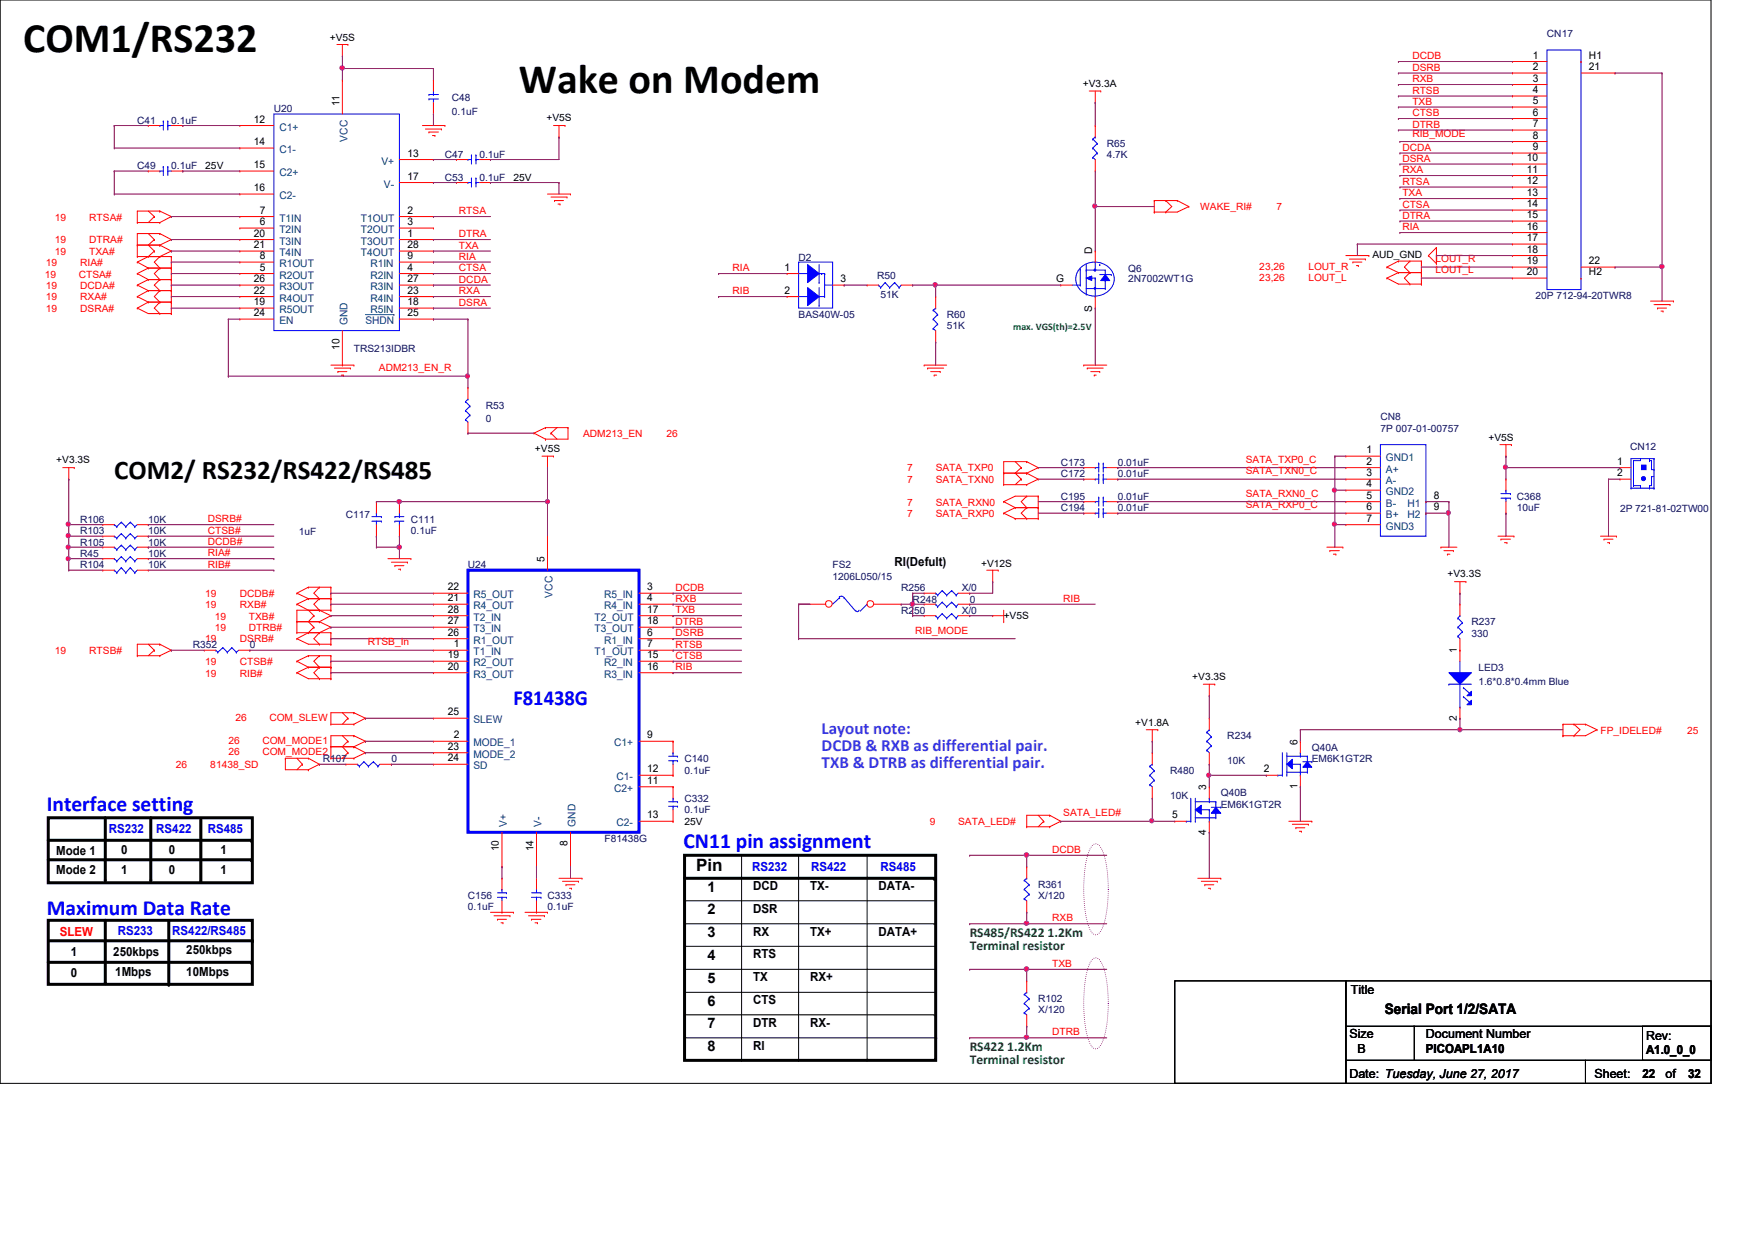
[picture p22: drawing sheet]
<svg xmlns="http://www.w3.org/2000/svg" width="297mm" height="210mm" viewBox="0 0 297 210" stroke-linecap="round" stroke-linejoin="round" font-family="sans-serif">
<defs><g id="words">
<g font-size="7.1">
<text x="3.9" y="8.7">COM1/RS232</text>
<text x="87.8" y="15.7">Wake on Modem</text>
</g>
<text font-size="4.6" x="19.3" y="81.1">COM2/ RS232/RS422/RS485</text>
<g font-size="3.6" fill="#00f">
<text x="86.9" y="119.3">F81438G</text>
<text x="7.9" y="137.2">Interface setting</text>
<text x="115.7" y="143.6">CN11 pin assignment</text>
<text x="7.9" y="154.9">Maximum Data Rate</text>
</g>
<g font-size="2.9" fill="#8000ff">
<text x="139.1" y="124.3">Layout note:</text>
<text x="139.1" y="127.2">DCDB &amp; RXB as differential pair.</text>
<text x="139.1" y="130">TXB &amp; DTRB as differential pair.</text>
</g>
<text font-size="2.9" x="117.8" y="147.5">Pin</text>
<g font-size="2.5">
<text x="119.8" y="151">1</text>
<text x="119.8" y="154.8">2</text>
<text x="119.8" y="158.7">3</text>
<text x="119.8" y="162.5">4</text>
<text x="119.8" y="166.4">5</text>
<text x="119.8" y="170.3">6</text>
<text x="234.4" y="171.6">Serial Port 1/2/SATA</text>
<text x="119.8" y="178">8</text>
<text x="119.8" y="174.1">7</text>
</g>
<g font-size="2.3" fill="#008000">
<text x="164.1" y="158.6">RS485/RS422 1.2Km</text>
<text x="164.1" y="160.9">Terminal resistor</text>
<text x="164.1" y="177.9">RS422 1.2Km</text>
<text x="164.1" y="180.2">Terminal resistor</text>
</g>
<g font-size="2.1">
<text x="151.4" y="95.8">RI(Defult)</text>
<text x="9.5" y="144.7">Mode 1</text>
<text x="9.5" y="148">Mode 2</text>
<text x="20.5" y="148">1</text>
<text x="20.5" y="144.5">0</text>
<text x="28.6" y="148">0</text>
<text x="28.6" y="144.5">0</text>
<text x="37.3" y="144.5">1</text>
<text x="37.3" y="148">1</text>
<text x="127.5" y="150.7">DCD</text>
<text x="127.5" y="154.5">DSR</text>
<text x="137.1" y="150.7">TX-</text>
<text x="148.7" y="150.7">DATA-</text>
<text x="12" y="161.9">1</text>
<text x="19.2" y="161.9">250kbps</text>
<text x="31.5" y="161.5">250kbps</text>
<text x="127.5" y="158.4">RX</text>
<text x="137.1" y="158.4">TX+</text>
<text x="148.7" y="158.4">DATA+</text>
<text x="12" y="165.4">0</text>
<text x="19.5" y="165.2">1Mbps</text>
<text x="31.5" y="165.2">10Mbps</text>
<text x="127.5" y="162.2">RTS</text>
<text x="127.5" y="166.1">TX</text>
<text x="137.1" y="166.1">RX+</text>
<text x="127.5" y="170">CTS</text>
<text x="127.5" y="173.8">DTR</text>
<text x="137.1" y="173.8">RX-</text>
<text x="228.6" y="168.3">Title</text>
<text x="127.5" y="177.7">RI</text>
<text x="228.4" y="175.7">Size</text>
<text x="229.7" y="178.2">B</text>
<text x="241.3" y="175.7">Document Number</text>
<text x="241.3" y="178.3">PICOAPL1A10</text>
<text x="278.6" y="178.5">A1.0_0_0</text>
<text x="278.6" y="176.1">Rev:</text>
<text x="228.4" y="182.5">Date: Tuesday, June 27, 2017</text>
<text x="269.9" y="182.5">Sheet:</text>
<text x="278" y="182.5">22</text>
<text x="281.9" y="182.5">of</text>
<text x="285.7" y="182.5">32</text>
</g>
<g font-size="2.1" fill="#00f">
<text x="18.4" y="141.1">RS232</text>
<text x="26.5" y="141.1">RS422</text>
<text x="35.2" y="141.1">RS485</text>
<text x="127.3" y="147.4">RS232</text>
<text x="137.3" y="147.4">RS422</text>
<text x="149.1" y="147.4">RS485</text>
<text x="19.9" y="158.2">RS233</text>
<text x="29.2" y="158.2">RS422/RS485</text>
</g>
<text font-size="2.1" fill="#f00" x="10.1" y="158.4">SLEW</text>
<g font-size="1.8">
<text x="259.5" y="9.9">1</text>
<text x="259.5" y="11.9">2</text>
<text x="268.9" y="9.9">H1</text>
<text x="268.9" y="11.9">21</text>
<text x="57.4" y="17.9" transform="rotate(-90 57.4 17.9)">11</text>
<text x="259.5" y="13.8">3</text>
<text x="259.5" y="15.7">4</text>
<text x="259.5" y="17.6">5</text>
<text x="43" y="20.7">12</text>
<text x="259.5" y="19.6">6</text>
<text x="259.5" y="21.5">7</text>
<text x="259.5" y="23.5">8</text>
<text x="43" y="24.6">14</text>
<text x="43" y="28.4">15</text>
<text x="69" y="26.5">13</text>
<text x="258.4" y="27.3">10</text>
<text x="258.4" y="29.2">11</text>
<text x="259.5" y="25.4">9</text>
<text x="43" y="32.3">16</text>
<text x="69" y="30.4">17</text>
<text x="258.4" y="31.2">12</text>
<text x="258.4" y="33.1">13</text>
<text x="258.4" y="35.1">14</text>
<text x="43" y="40">20</text>
<text x="43" y="42">21</text>
<text x="44" y="36.2">7</text>
<text x="44" y="38.1">6</text>
<text x="69" y="42">28</text>
<text x="69" y="40">1</text>
<text x="69" y="38.1">3</text>
<text x="69" y="36.2">2</text>
<text x="258.4" y="36.9">15</text>
<text x="258.4" y="38.9">16</text>
<text x="258.4" y="40.8">17</text>
<text x="43" y="47.8">26</text>
<text x="44" y="43.9">8</text>
<text x="44" y="45.8">5</text>
<text x="69" y="47.8">27</text>
<text x="69" y="45.8">4</text>
<text x="69" y="43.9">9</text>
<text x="132.8" y="45.8">1</text>
<text x="142.3" y="47.8">3</text>
<text x="178.8" y="47.8">G</text>
<text x="184.9" y="43" transform="rotate(-90 184.9 43)">D</text>
<text x="258.4" y="42.8">18</text>
<text x="258.4" y="44.7">19</text>
<text x="258.4" y="46.6">20</text>
<text x="268.9" y="46.6">H2</text>
<text x="268.9" y="44.7">22</text>
<text x="43" y="49.7">22</text>
<text x="43" y="51.6">19</text>
<text x="43" y="53.5">24</text>
<text x="69" y="53.5">25</text>
<text x="69" y="51.6">18</text>
<text x="69" y="49.7">23</text>
<text x="132.8" y="49.7">2</text>
<text x="184.9" y="52.7" transform="rotate(-90 184.9 52.7)">S</text>
<text x="57.4" y="59.2" transform="rotate(-90 57.4 59.2)">10</text>
<text x="231.3" y="76.7">1</text>
<text x="231.3" y="78.7">2</text>
<text x="231.3" y="80.6">3</text>
<text x="231.3" y="82.5">4</text>
<text x="273.7" y="78.7">1</text>
<text x="273.7" y="80.6">2</text>
<text x="231.3" y="84.4">5</text>
<text x="231.3" y="86.4">6</text>
<text x="231.3" y="88.3">7</text>
<text x="242.7" y="84.4">8</text>
<text x="242.7" y="86.4">9</text>
<text x="92.2" y="95.2" transform="rotate(-90 92.2 95.2)">5</text>
<text x="75.8" y="101.8">21</text>
<text x="75.8" y="99.9">22</text>
<text x="109.5" y="99.9">3</text>
<text x="109.5" y="101.8">4</text>
<text x="75.8" y="107.6">26</text>
<text x="75.8" y="105.7">27</text>
<text x="75.8" y="103.7">28</text>
<text x="109.5" y="107.6">6</text>
<text x="109.5" y="103.7">17</text>
<text x="109.5" y="105.7">18</text>
<text x="75.8" y="111.4">19</text>
<text x="75.8" y="113.4">20</text>
<text x="76.8" y="109.6">1</text>
<text x="109.5" y="109.6">7</text>
<text x="109.5" y="111.4">15</text>
<text x="109.5" y="113.4">16</text>
<text x="246.6" y="110.6" transform="rotate(-90 246.6 110.6)">1</text>
<text x="75.8" y="121.1">25</text>
<text x="76.8" y="125">2</text>
<text x="109.5" y="125">9</text>
<text x="246.6" y="122" transform="rotate(-90 246.6 122)">2</text>
<text x="75.8" y="126.9">23</text>
<text x="75.8" y="128.9">24</text>
<text x="109.5" y="130.7">12</text>
<text x="213.9" y="130.7">2</text>
<text x="219.6" y="126.1" transform="rotate(-90 219.6 126.1)">6</text>
<text x="109.5" y="132.7">11</text>
<text x="204.2" y="133.8" transform="rotate(-90 204.2 133.8)">3</text>
<text x="219.6" y="133.5" transform="rotate(-90 219.6 133.5)">1</text>
<text x="96.1" y="143.2" transform="rotate(-90 96.1 143.2)">8</text>
<text x="109.5" y="138.5">13</text>
<text x="198.4" y="138.5">5</text>
<text x="204.2" y="141.3" transform="rotate(-90 204.2 141.3)">4</text>
<text x="84.5" y="144.1" transform="rotate(-90 84.5 144.1)">10</text>
<text x="90.3" y="144.1" transform="rotate(-90 90.3 144.1)">14</text>
</g>
<g font-size="1.8" fill="#004080">
<text x="47.3" y="22.1">C1+</text>
<text x="58.8" y="24" transform="rotate(-90 58.8 24)">VCC</text>
<text x="47.3" y="25.9">C1-</text>
<text x="47.3" y="29.8">C2+</text>
<text x="64.6" y="27.9">V+</text>
<text x="47.3" y="33.7">C2-</text>
<text x="65" y="31.8">V-</text>
<text x="47.3" y="37.5">T1IN</text>
<text x="47.3" y="39.5">T2IN</text>
<text x="47.3" y="41.4">T3IN</text>
<text x="61.1" y="41.4">T3OUT</text>
<text x="61.1" y="39.5">T2OUT</text>
<text x="61.1" y="37.5">T1OUT</text>
<text x="47.3" y="43.3">T4IN</text>
<text x="47.3" y="45.2">R1OUT</text>
<text x="47.3" y="47.2">R2OUT</text>
<text x="61.1" y="43.3">T4OUT</text>
<text x="62.7" y="47.2">R2IN</text>
<text x="62.7" y="45.2">R1IN</text>
<text x="47.3" y="49.1">R3OUT</text>
<text x="47.3" y="51.1">R4OUT</text>
<text x="47.3" y="53">R5OUT</text>
<text x="62.7" y="53">R5IN</text>
<text x="62.7" y="51.1">R4IN</text>
<text x="62.7" y="49.1">R3IN</text>
<text x="47.3" y="54.9">EN</text>
<text x="58.8" y="55" transform="rotate(-90 58.8 55)">GND</text>
<text x="61.8" y="54.9">SHDN</text>
<text x="234.6" y="78.1">GND1</text>
<text x="234.6" y="80">A+</text>
<text x="234.6" y="82">A-</text>
<text x="234.6" y="83.8">GND2</text>
<text x="234.6" y="85.8">B-</text>
<text x="234.6" y="87.7">B+</text>
<text x="234.6" y="89.7">GND3</text>
<text x="238.2" y="85.8">H1</text>
<text x="238.2" y="87.7">H2</text>
<text x="80.1" y="101.3">R5_OUT</text>
<text x="93.5" y="101.2" transform="rotate(-90 93.5 101.2)">VCC</text>
<text x="102.2" y="101.3">R5_IN</text>
<text x="80.1" y="103.1">R4_OUT</text>
<text x="80.1" y="107">T3_IN</text>
<text x="80.1" y="105.1">T2_IN</text>
<text x="100.6" y="105.1">T2_OUT</text>
<text x="100.6" y="107">T3_OUT</text>
<text x="102.2" y="103.1">R4_IN</text>
<text x="80.1" y="110.9">T1_IN</text>
<text x="80.1" y="112.8">R2_OUT</text>
<text x="80.1" y="109">R1_OUT</text>
<text x="100.6" y="110.9">T1_OUT</text>
<text x="102.2" y="109">R1_IN</text>
<text x="102.2" y="112.8">R2_IN</text>
<text x="80.1" y="114.7">R3_OUT</text>
<text x="102.2" y="114.7">R3_IN</text>
<text x="80.1" y="122.4">SLEW</text>
<text x="80.1" y="126.3">MODE_1</text>
<text x="80.1" y="128.3">MODE_2</text>
<text x="80.1" y="130.2">SD</text>
<text x="103.9" y="126.3">C1+</text>
<text x="103.9" y="134">C2+</text>
<text x="104.3" y="132.1">C1-</text>
<text x="85.8" y="140" transform="rotate(-90 85.8 140)">V+</text>
<text x="91.6" y="140" transform="rotate(-90 91.6 140)">V-</text>
<text x="97.4" y="140" transform="rotate(-90 97.4 140)">GND</text>
<text x="104.3" y="139.9">C2-</text>
</g>
<g font-size="1.7">
<text x="55.8" y="6.9">+V5S</text>
<text x="183.3" y="14.7">+V3.3A</text>
<text x="92.5" y="20.5">+V5S</text>
<text x="34.8" y="28.6">25V</text>
<text x="86.9" y="30.6">25V</text>
<text x="232.3" y="43.7">AUD_GND</text>
<text x="90.5" y="76.5">+V5S</text>
<text x="251.9" y="74.6">+V5S</text>
<text x="9.5" y="78.4">+V3.3S</text>
<text x="166.1" y="96">+V12S</text>
<text x="245" y="97.7">+V3.3S</text>
<text x="169.9" y="104.7">+V5S</text>
<text x="201.8" y="115.1">+V3.3S</text>
<text x="192.1" y="122.9">+V1.8A</text>
<text x="115.9" y="139.6">25V</text>
</g>
<g font-size="1.7" fill="#f00">
<text x="239.1" y="10">DCDB</text>
<text x="239.1" y="11.9">DSRB</text>
<text x="239.1" y="17.7">TXB</text>
<text x="239.1" y="15.8">RTSB</text>
<text x="239.1" y="13.9">RXB</text>
<text x="239.1" y="23.1">RIB_MODE</text>
<text x="239.1" y="19.6">CTSB</text>
<text x="239.1" y="21.6">DTRB</text>
<text x="237.4" y="27.3">DSRA</text>
<text x="237.4" y="29.3">RXA</text>
<text x="237.4" y="25.5">DCDA</text>
<text x="203.2" y="35.6">WAKE_RI#</text>
<text x="216" y="35.6">7</text>
<text x="237.4" y="33.2">TXA</text>
<text x="237.4" y="31.2">RTSA</text>
<text x="237.4" y="35.1">CTSA</text>
<text x="9.3" y="37.3">19</text>
<text x="9.3" y="41.1">19</text>
<text x="15.1" y="37.3">RTSA#</text>
<text x="15.1" y="41.1">DTRA#</text>
<text x="77.7" y="36.2">RTSA</text>
<text x="77.7" y="40.1">DTRA</text>
<text x="237.4" y="38.9">RIA</text>
<text x="237.4" y="37">DTRA</text>
<text x="7.6" y="47">19</text>
<text x="7.7" y="45">19</text>
<text x="9.3" y="43.1">19</text>
<text x="13.3" y="47">CTSA#</text>
<text x="13.6" y="45">RIA#</text>
<text x="15.1" y="43.1">TXA#</text>
<text x="77.7" y="43.9">RIA</text>
<text x="77.7" y="45.9">CTSA</text>
<text x="77.7" y="47.8">DCDA</text>
<text x="77.7" y="42.1">TXA</text>
<text x="124" y="45.9">RIA</text>
<text x="213.1" y="47.6">23,26</text>
<text x="213.1" y="45.6">23,26</text>
<text x="221.4" y="47.6">LOUT_L</text>
<text x="221.4" y="45.6">LOUT_R</text>
<text x="242.9" y="44.4">LOUT_R</text>
<text x="242.9" y="46.2">LOUT_L</text>
<text x="7.7" y="50.8">19</text>
<text x="7.7" y="48.9">19</text>
<text x="7.7" y="52.7">19</text>
<text x="13.6" y="50.8">RXA#</text>
<text x="13.6" y="48.9">DCDA#</text>
<text x="13.6" y="52.7">DSRA#</text>
<text x="77.7" y="49.8">RXA</text>
<text x="77.7" y="51.7">DSRA</text>
<text x="124" y="49.8">RIB</text>
<text x="64.1" y="62.8">ADM213_EN_R</text>
<text x="98.7" y="74">ADM213_EN</text>
<text x="112.8" y="74">26</text>
<text x="153.5" y="79.8">7</text>
<text x="153.5" y="81.7">7</text>
<text x="158.4" y="79.8">SATA_TXP0</text>
<text x="158.4" y="81.7">SATA_TXN0</text>
<text x="210.9" y="78.3">SATA_TXP0_C</text>
<text x="210.9" y="80.3">SATA_TXN0_C</text>
<text x="35.2" y="88.4">DSRB#</text>
<text x="153.5" y="87.5">7</text>
<text x="153.5" y="85.6">7</text>
<text x="158.4" y="87.5">SATA_RXP0</text>
<text x="158.4" y="85.6">SATA_RXN0</text>
<text x="210.9" y="86">SATA_RXP0_C</text>
<text x="210.9" y="84.1">SATA_RXN0_C</text>
<text x="35.2" y="90.3">CTSB#</text>
<text x="35.2" y="92.2">DCDB#</text>
<text x="35.2" y="94.1">RIA#</text>
<text x="34.8" y="101">19</text>
<text x="35.2" y="96.1">RIB#</text>
<text x="40.6" y="101">DCDB#</text>
<text x="114.3" y="101.9">RXB</text>
<text x="114.3" y="100">DCDB</text>
<text x="180" y="101.9">RIB</text>
<text x="34.8" y="103">19</text>
<text x="36.4" y="104.9">19</text>
<text x="36.4" y="106.8">19</text>
<text x="40.6" y="103">RXB#</text>
<text x="42.1" y="104.9">TXB#</text>
<text x="42.1" y="106.8">DTRB#</text>
<text x="114.3" y="105.7">DTRB</text>
<text x="114.3" y="107.7">DSRB</text>
<text x="114.3" y="103.8">TXB</text>
<text x="154.9" y="107.3">RIB_MODE</text>
<text x="9.3" y="110.7">19</text>
<text x="15.1" y="110.7">RTSB#</text>
<text x="34.8" y="108.7">19</text>
<text x="34.8" y="112.6">19</text>
<text x="40.6" y="108.7">DSRB#</text>
<text x="40.6" y="112.6">CTSB#</text>
<text x="62.3" y="109.2">RTSB_In</text>
<text x="114.3" y="111.5">CTSB</text>
<text x="114.3" y="109.6">RTSB</text>
<text x="114.3" y="113.5">RIB</text>
<text x="34.8" y="114.6">19</text>
<text x="40.6" y="114.6">RIB#</text>
<text x="38.6" y="125.9">26</text>
<text x="39.8" y="122.1">26</text>
<text x="44.4" y="125.9">COM_MODE1</text>
<text x="45.6" y="122.1">COM_SLEW</text>
<text x="270.9" y="124.2">FP_IDELED#</text>
<text x="285.5" y="124.2">25</text>
<text x="29.8" y="130">26</text>
<text x="35.6" y="130">81438_SD</text>
<text x="38.6" y="127.8">26</text>
<text x="44.4" y="127.8">COM_MODE2</text>
<text x="157.3" y="139.6">9</text>
<text x="162.2" y="139.6">SATA_LED#</text>
<text x="180" y="138.2">SATA_LED#</text>
<text x="178.1" y="144.4">DCDB</text>
<text x="178.1" y="156">RXB</text>
<text x="178.1" y="163.7">TXB</text>
<text x="178.1" y="175.3">DTRB</text>
</g>
<g font-size="1.7" fill="#000080">
<text x="261.8" y="6.3">CN17</text>
<text x="76.5" y="17">C48</text>
<text x="23.2" y="20.9">C41</text>
<text x="29" y="20.9">0.1uF</text>
<text x="46.4" y="19">U20</text>
<text x="76.5" y="19.4">0.1uF</text>
<text x="23.2" y="28.6">C49</text>
<text x="29" y="28.6">0.1uF</text>
<text x="75.3" y="26.7">C47</text>
<text x="81.1" y="26.7">0.1uF</text>
<text x="187.3" y="24.8">R65</text>
<text x="187.3" y="26.7">4.7K</text>
<text x="75.3" y="30.6">C53</text>
<text x="81.1" y="30.6">0.1uF</text>
<text x="135.2" y="44.1">D2</text>
<text x="148.5" y="47.2">R50</text>
<text x="191" y="46">Q6</text>
<text x="191" y="47.8">2N7002WT1G</text>
<text x="135.2" y="53.8">BAS40W-05</text>
<text x="149.1" y="50.5">51K</text>
<text x="160.2" y="53.8">R60</text>
<text x="259.9" y="50.6">20P 712-94-20TWR8</text>
<text x="59.9" y="59.5">TRS213IDBR</text>
<text x="160.2" y="55.6">51K</text>
<text x="82.3" y="69.2">R53</text>
<text x="82.3" y="71.5">0</text>
<text x="233.6" y="71.1">CN8</text>
<text x="233.6" y="73.1">7P 007-01-00757</text>
<text x="275.9" y="76.1">CN12</text>
<text x="179.5" y="78.8">C173</text>
<text x="179.5" y="80.8">C172</text>
<text x="189.2" y="78.8">0.01uF</text>
<text x="189.2" y="80.8">0.01uF</text>
<text x="13.6" y="88.5">R106</text>
<text x="25.1" y="88.5">10K</text>
<text x="58.5" y="87.7">C117</text>
<text x="69.6" y="88.5">C111</text>
<text x="179.5" y="84.6">C195</text>
<text x="179.5" y="86.5">C194</text>
<text x="189.2" y="84.6">0.01uF</text>
<text x="189.2" y="86.5">0.01uF</text>
<text x="256.7" y="84.6">C368</text>
<text x="256.7" y="86.5">10uF</text>
<text x="274.2" y="86.7">2P 721-81-02TW00</text>
<text x="13.6" y="94.2">R45</text>
<text x="13.6" y="90.4">R103</text>
<text x="13.6" y="92.4">R105</text>
<text x="25.1" y="90.4">10K</text>
<text x="25.1" y="92.4">10K</text>
<text x="25.1" y="94.2">10K</text>
<text x="50.6" y="90.6">1uF</text>
<text x="69.6" y="90.4">0.1uF</text>
<text x="13.6" y="96.2">R104</text>
<text x="25.1" y="96.2">10K</text>
<text x="79.2" y="96.2">U24</text>
<text x="140.9" y="96.2">FS2</text>
<text x="140.9" y="98.1">1206L050/15</text>
<text x="152.5" y="100.1">R256</text>
<text x="162.8" y="100.1">X/0</text>
<text x="152.5" y="103.9">R250</text>
<text x="154.5" y="102">R248</text>
<text x="162.8" y="103.9">X/0</text>
<text x="164.1" y="102">0</text>
<text x="249" y="105.8">R237</text>
<text x="249" y="107.8">330</text>
<text x="32.6" y="109.7">R352</text>
<text x="42.3" y="109.7">0</text>
<text x="250.2" y="113.5">LED3</text>
<text x="250.2" y="115.9">1.6*0.8*0.4mm Blue</text>
<text x="207.7" y="125.1">R234</text>
<text x="54.6" y="129">R107</text>
<text x="66.2" y="129">0</text>
<text x="115.9" y="129">C140</text>
<text x="115.9" y="131">0.1uF</text>
<text x="198.1" y="131">R480</text>
<text x="207.7" y="129.4">10K</text>
<text x="222" y="127.1">Q40A</text>
<text x="222" y="129">EM6K1GT2R</text>
<text x="115.9" y="135.8">C332</text>
<text x="115.9" y="137.7">0.1uF</text>
<text x="198.1" y="135.2">10K</text>
<text x="206.6" y="134.8">Q40B</text>
<text x="206.6" y="136.7">EM6K1GT2R</text>
<text x="102.3" y="142.5">F81438G</text>
<text x="79.2" y="152.1">C156</text>
<text x="79.2" y="154.1">0.1uF</text>
<text x="92.7" y="152.1">C333</text>
<text x="92.7" y="154.1">0.1uF</text>
<text x="175.7" y="150.3">R361</text>
<text x="175.7" y="152.1">X/120</text>
<text x="175.7" y="169.6">R102</text>
<text x="175.7" y="171.5">X/120</text>
</g>
<text font-size="1.7" fill="#008000" x="171.5" y="55.9">max. VGS(th)=2.5V</text>
</g></defs>
<g fill="none" stroke="#000" stroke-width=".17">
<path d="M0 0h289.6v183.4h-289.6zM115.9 152.5h42.5M115.9 156.4h42.2M125.5 144.8v34.7M135.2 144.8v34.7M146.8 144.8v34.7M158.1 156.4h.1M158.4 152.5h.1M115.9 160.2h42.5M115.9 164.1h42.5M115.9 168h42.5M115.9 171.8h42.2"/>
<path d="M115.9 175.7h42.6M125.5 179.5h.1M135.2 179.5h.1M146.8 179.5h.1M158.1 171.8h.1M158.4 160.2h.1M158.4 164.1h.1M158.4 168h.1M158.5 175.7h.1M198.8 166h29v17.4h-29zM227.8 173.7h11.6v5.8h-11.6zM227.8 179.5h40.5v3.9h-40.5z"/>
<path d="M227.8 166h61.8v7.7h-61.8zM239.4 173.7h50.2v5.8h-50.2zM268.3 179.5h21.3v3.9h-21.3zM278 173.7h11.6v5.8h-11.6z"/>
</g>
<g fill="none" stroke="#000" stroke-width=".51">
<path d="M8.2 138.4h34.5v11h-34.5zM17.8 138.4v10.6M25.5 138.4v10.6M34 138.6v10.6M8.2 155.8h34.5v10.8h-34.5zM8.2 142.2h34.3M8.2 145.5h34.3M8.3 159.3h34.4M17.8 155.8v10.6M28.6 156v10.6M115.9 144.8h42.5v34.7h-42.5zM115.9 148.7h42.2"/>
<path d="M8.2 162.9h34.3"/>
</g>
<g fill="#000">
<circle cx="17.8" cy="149" r=".25"/>
<circle cx="25.5" cy="149" r=".25"/>
<circle cx="34" cy="149.2" r=".25"/>
<circle cx="42.5" cy="142.2" r=".25"/>
<circle cx="42.5" cy="145.5" r=".25"/>
<circle cx="42.7" cy="159.3" r=".25"/>
<circle cx="158.1" cy="148.7" r=".25"/>
<circle cx="17.8" cy="166.4" r=".25"/>
<circle cx="28.6" cy="166.6" r=".25"/>
<circle cx="42.5" cy="162.9" r=".25"/>
</g>
<path d="M185.1 143a.98 .98 0 0 1 1.3 .7 19.1 19.1 0 0 1 1.1 9.3l-.2 1.1a6.4 6.4 0 0 1-1.5 4l-.3 .1a2.11 2.11 0 0 1-1.4-1.8 25.3 25.3 0 0 1 0-11.8l.6-1.3zM185.1 162.3a.98 .98 0 0 1 1.3 .7 19.1 19.1 0 0 1 1.1 9.3l-.2 1.1a6.4 6.4 0 0 1-1.5 4l-.3 .1a2.11 2.11 0 0 1-1.4-1.8 25.3 25.3 0 0 1 0-11.8l.6-1.3z" fill="none" stroke="#800080" stroke-width=".17" stroke-dasharray="0 .3"/>
<g fill="none" stroke="#f00" stroke-width=".17">
<path d="M57 7.5h1.9M58 9.5h.1M58 7.5v2M58.9 7.5h.1M184.4 15.4h1.9M185.4 17.4h.1M185.4 15.4v2M186.3 15.4h.1M23.2 37.7h.1M23.2 37.7h3.8M25.1 35.7l1 1M25.1 39.5l1 1.1"/>
<path d="M26.1 36.7h.1M26.1 36.7l-1 1M27 35.7h.1M27 37.7h.1M27 39.5h.1M27 35.7h-3.8v2M27 35.7l2 1M27 39.5h-3.8v3.9M27 39.5l2 1.1M29 36.7h.1M29 36.7l-2 1M71.5 21.3h3.8"/>
<path d="M72 21.8h2.7M72.6 22.4h.1M72.6 22.4h1.6M73.2 22.9h.4M73.6 22.9h.1M74.7 21.8h.1M75.3 21.3h.1M92.7 32.9h3.9M93.3 33.4h2.7M93.7 21.3h1.9M93.8 34h.1M93.8 34h1.6"/>
<path d="M94.4 34.5h.4M94.6 23.2h.1M94.6 21.3v1.9M94.8 34.5h.1M95.6 21.3h.1M96 33.4h.1M96.6 32.9h.1M195.4 35.9h.1M195.4 34h.1M195.4 34h3.9M195.4 34v1.9M197.3 35.9h.1"/>
<path d="M197.3 34h.1M197.3 34l1 1-1 .9M199.3 34h.1M199.3 34l1.9 1M201.2 35h.1M201.2 35l-1.9 .9h-3.9M23.2 50.2h.1M23.2 41.5h.1M23.2 43.4h.1M23.2 44.4h.1M23.2 46.3h.1M23.2 48.3h.1"/>
<path d="M23.2 52.2h.1M23.2 50.2l1.9 .9M23.2 41.5h3.8M23.2 43.4h5.8M23.2 44.4l1.9 1M23.2 46.3l1.9 1M23.2 48.3l1.9 .9M23.2 52.2l1.9 .9h3.9M25.1 49.2h.1M25.1 43.4h.1M25.1 45.4h.1M25.1 47.3h.1"/>
<path d="M25.1 51.1h.1M25.1 51.1h3.9M25.1 49.2l-1.9 1M25.1 49.2h3.9M25.1 45.4h3.9M25.1 43.4l-1.9 1M25.1 47.3h3.9M25.1 45.4l-1.9 .9M25.1 47.3l-1.9 1M25.1 51.1l-1.9 1.1M26.1 40.6h.1M26.1 42.5h.1"/>
<path d="M26.1 40.6l-1 .9 1 1M26.1 42.5l-1 .9M27 51.1h.1M27 49.2h.1M27 41.5h.1M27 43.4h.1M27 45.4h.1M27 47.3h.1M27 53.1h.1M27 49.2l-.9 1 .9 .9M27 41.5l2 1M27 43.4l-.9 1 .9 1"/>
<path d="M27 45.4l-.9 .9 .9 1M27 47.3l-.9 1 .9 .9M27 51.1l-.9 1.1 .9 .9M29 51.1h.1M29 49.2h.1M29 40.6h.1M29 42.5h.1M29 45.4h.1M29 43.4h.1M29 47.3h.1M29 53.1h.1M29 43.4v9.7"/>
<path d="M29 40.6l-2 .9M29 42.5l-2 .9M227.8 43.3h3.9M228.4 43.9h2.7M229 44.4h.1M229 44.4h1.5M229.6 45h.3M229.9 45h.1M231.1 43.9h.1M231.7 43.3h.1M234.7 47.1h.1M234.7 45.2h.1"/>
<path d="M234.7 47.1l2 1h3.9M234.7 45.2l2 .9M236.7 46.1h.1M236.7 44.2h.1M236.7 46.1l-2 1M236.7 46.1h3.9M236.7 44.2l-2 1M236.7 44.2h3.9M238.6 48.1h.1M238.6 46.1h.1M238.6 44.2h.1M238.6 46.1l-.9 1 .9 1"/>
<path d="M238.6 44.2l-.9 1 .9 .9M240.6 48.1h.1M240.6 46.1h.1M240.6 44.2h.1M240.6 44.2v3.9M241.8 43.3h.1M241.8 43.3l1.3 1.3M243.1 44.6h.1M243.1 41.9h.1M243.1 41.9v2.7M243.1 41.9l-1.3 1.4M279.4 51h3.8"/>
<path d="M279.9 51.6h2.8M280.5 52.2h.1M280.5 52.2h1.6M281.1 52.7h.4M281.5 52.7h.1M282.7 51.6h.1M283.2 51h.1M10.6 79.2h2M11.6 79.2v1.9M12.6 79.2h.1M56 61.8h3.9M56.6 62.3h2.7"/>
<path d="M57.2 62.9h.1M57.2 62.9h1.5M57.8 63.5h.3M58.1 63.5h.1M59.3 62.3h.1M59.9 61.8h.1M90.4 73.3h.1M90.4 73.3l1.9 1M91.7 77.2h2M92.3 74.3h.1M92.3 72.4h.1M92.3 72.4h3.8"/>
<path d="M92.3 72.4l-1.9 .9M92.7 79.2h.1M92.7 77.2v2M93.3 73.3h.1M93.3 73.3l1 1M93.7 77.2h.1M94.3 72.4l-1 .9M96.1 72.4h.1M96.1 72.4v1.9h-3.8M156.4 61.8h.1M156.4 61.8h3.8M157 62.3h.1"/>
<path d="M157 62.3h2.7M157.5 62.9h1.6M158.1 63.5h.1M158.1 63.5h.4M159.1 62.9h.1M171.8 78.1l1 1.1M172.8 79.2h.1M172.8 79.2l-1 .9 1 1M173.8 78.1h.1M173.8 78.1h-3.9v3.9M173.8 78.1l1.9 1.1M175.7 79.2h.1"/>
<path d="M175.7 79.2l-1.9 .9M183.4 61.8h.1M183.4 61.8h3.9M184 62.3h.1M184 62.3h2.7M184.6 62.9h1.5M185.2 63.5h.1M185.2 63.5h.3M186.1 62.9h.1M253.9 75.3h1.9M254.9 77.2h.1M254.9 75.3v1.9"/>
<path d="M255.8 75.3h.1M11.6 81.1h.1M52.2 99.4h.1M52.2 99.4l-2 1M52.2 99.4h3.8M54.1 99.4h.1M54.1 99.4l-1 1 1 .9M56 99.4h.1M56 99.4v3.9M65.7 94.6h3.9M66.2 95.2h2.8M66.8 95.8h.1"/>
<path d="M66.8 95.8h1.6M67.4 96.4h.4M67.8 96.4h.1M69 95.2h.1M69.6 94.6h.1M167 96.5h1.9M168 98.5h.1M168 96.5v2M168.9 96.5h.1M169.9 86.9h.1M169.9 84.9h.1M169.9 80.1h.1"/>
<path d="M169.9 82h.1M169.9 86.9l1.9 .9M169.9 84.9l1.9 1M169.9 80.1h3.9M169.9 82h3.9M171.8 87.8h.1M171.8 85.9h.1M171.8 85.9l-1.9 1M171.8 85.9h3.9M171.8 87.8h3.9M172.8 81.1h.1M172.8 81.1l-1 .9"/>
<path d="M173.8 85.9h.1M173.8 87.8h.1M173.8 84h.1M173.8 80.1h.1M173.8 82h.1M173.8 85.9l-1 1 1 .9M173.8 84l-1 .9 1 1M173.8 80.1l1.9 1M175.7 85.9h.1M175.7 87.8h.1M175.7 84h.1M175.7 81.1h.1"/>
<path d="M175.7 84v3.8M175.7 84h-3.9l-1.9 .9M175.7 81.1l-1.9 .9M224.6 92.6h2.7M225.1 93.2h.1M225.1 93.2h1.6M225.7 93.8h.4M226.1 93.8h.1M227.3 92.6h.1M243.9 92.6h.1M243.9 92.6h2.7M244.4 93.2h1.6"/>
<path d="M245 93.8h.1M245 93.8h.4M246 93.2h.1M246.2 98.5h1.9M247.1 98.5v1.9M248.1 98.5h.1M253.5 90.8h2.7M254 91.3h.1M254 91.3h1.6M254.6 91.9h.5M255.1 91.9h.1M256.2 90.8h.1"/>
<path d="M270.9 90.8h2.7M271.5 91.3h.1M271.5 91.3h1.5M272.1 91.9h.3M272.4 91.9h.1M273.6 90.8h.1M23.2 111h.1M23.2 111h3.8M25.1 109.1l1 1M26.1 110.1h.1M26.1 110.1l-1 .9M27 109.1h.1"/>
<path d="M27 111h.1M27 109.1h-3.8v1.9M27 109.1l2 1M29 110.1h.1M29 110.1l-2 .9M50.2 105.2h.1M50.2 100.4h.1M50.2 102.3h.1M50.2 108.1h.1M50.2 111.9h.1M50.2 113.9h.1M50.2 107.1h.1"/>
<path d="M50.2 105.2h3.9M50.2 102.3l2 1 .9 .9M50.2 100.4l2 .9M50.2 108.1l2 1h3.8M50.2 107.1h5.8M50.2 111.9l2 1M50.2 113.9l2 1h3.8M52.2 101.3h.1M52.2 107.1h.1M52.2 111h.1M52.2 112.9h.1M52.2 101.3h3.8"/>
<path d="M52.2 101.3l-2 1M52.2 107.1l-2 1M52.2 112.9h3.8M52.2 111l-2 .9M52.2 111h3.8M52.2 112.9l-2 1M53.1 104.2h.1M53.1 106.2h.1M53.1 104.2l-.9 1 .9 1M53.1 106.2l-.9 .9M54.1 103.3h.1M54.1 105.2h.1"/>
<path d="M54.1 101.3h.1M54.1 109.1h.1M54.1 107.1h.1M54.1 112.9h.1M54.1 111h.1M54.1 114.9h.1M54.1 103.3l1.9 .9M54.1 101.3l-1 1 1 1M54.1 107.1l-1 1 1 1M54.1 111l-1 .9 1 1M54.1 112.9l-1 1 1 1M54.1 105.2l1.9 1"/>
<path d="M56 104.2h.1M56 101.3h.1M56 103.3h.1M56 109.1h.1M56 107.1h.1M56 112.9h.1M56 111h.1M56 114.9h.1M56 106.2h.1M56 103.3h-5.8v3.8M56 104.2l-1.9 1M56 107.1v2"/>
<path d="M56 111v3.9M56 106.2l-1.9 .9M168 104.2h.1M168 104.2h1.9M169.9 105.2h.1M169.9 103.3v1.9M203.7 115.8h1.9M204.7 117.8h.1M204.7 115.8v2M205.6 115.8h.1M247.1 100.4h.1M48.3 128.4h.1"/>
<path d="M48.3 128.4v1.9h3.9M48.3 128.4h3.9M50.2 128.4l1 1M51.2 129.4h.1M51.2 129.4l-1 .9M52.2 130.3h.1M52.2 128.4h.1M52.2 128.4l1.9 1M54.1 129.4h.1M54.1 129.4l-1.9 .9M56 122.6h.1M56 126.4h.1"/>
<path d="M56 128.4h.1M56 128.4h3.9M56 122.6h3.9M56 126.4h3.9M58 120.6l.9 1M58 124.5l.9 1M58.9 121.6h.1M58.9 125.5h.1M58.9 127.4h.1M58.9 121.6l-.9 1M58.9 125.5l-.9 .9 .9 1M58.9 127.4l-.9 1"/>
<path d="M59.9 120.6h.1M59.9 122.6h.1M59.9 124.5h.1M59.9 126.4h.1M59.9 128.4h.1M59.9 120.6h-3.9v2M59.9 124.5h-3.9v3.9M59.9 120.6l1.9 1M59.9 124.5l1.9 1M59.9 126.4l1.9 1M61.8 121.6h.1M61.8 125.5h.1"/>
<path d="M61.8 127.4h.1M61.8 121.6l-1.9 1M61.8 125.5l-1.9 .9M61.8 127.4l-1.9 1M173.8 140h.1M173.8 140h3.9M175.7 138l1 1M176.7 139h.1M176.7 139l-1 1M177.7 138h.1M177.7 140h.1M177.7 138h-3.9v2"/>
<path d="M177.7 138l1.8 1M179.5 139h.1M179.5 139l-1.8 1M194 123.5h2M195 125.5h.1M195 123.5v2M196 123.5h.1M218.1 139h3.9M218.7 139.5h2.7M221.4 139.5h.1M222 139h.1M264.5 124.5h.1"/>
<path d="M264.5 122.6h.1M264.5 122.6h3.8M264.5 122.6v1.9M266.4 124.5h.1M266.4 122.6h.1M266.4 122.6l1 .9-1 1M268.3 122.6h.1M268.3 122.6l2 .9M270.3 123.5h.1M270.3 123.5l-2 1h-3.8M83 154.4h3.9M83.6 155h2.7"/>
<path d="M84.2 155.6h.1M84.2 155.6h1.5M84.8 156.2h.3M85.1 156.2h.1M86.3 155h.1M86.9 154.4h.1M88.9 154.4h3.8M89.4 155h2.8M90 155.6h.1M90 155.6h1.6M90.5 156.2h.5M91 156.2h.1"/>
<path d="M92.2 155h.1M92.7 154.4h.1M94.6 148.7h3.9M95.2 149.2h2.7M95.8 149.8h.1M95.8 149.8h1.5M96.4 150.4h.3M96.7 150.4h.1M97.9 149.2h.1M98.5 148.7h.1M202.7 148.7h3.9M203.3 149.2h2.7"/>
<path d="M203.9 149.8h.1M203.9 149.8h1.5M204.5 150.4h.3M204.8 150.4h.1M206 149.2h.1M206.6 148.7h.1M219.3 140.1h.1M219.3 140.1h1.5M219.9 140.7h.4M220.3 140.7h.1"/>
</g>
<g fill="none" stroke="#00f" stroke-width=".17">
<path d="M181.5 48.3h1.3M182.8 45.4a3.4 3.4 0 0 1 5.7 1.2 3.1 3.1 0 0 1-3.9 3.4 2.82 2.82 0 0 1-1.8-4.6zM182.8 48.3h.1M182.8 45.6h.1M182.8 45.6v2.7M183.9 49.8h.1M183.9 45.7h.1M183.9 44.8v5M183.9 45.7h3.2M183.9 48.9h3.2M184.8 47.1h.6M185.4 45.7h.1"/>
<path d="M185.4 47.1h.1M185.4 50.2h.1M185.4 44.4v1.3M185.4 47.1v3.1M186.1 44.8h.1M187.1 48.9h.1"/>
</g>
<path d="M183.9 47.1l.9-.4v.8z" fill-rule="evenodd" fill="#00f"/>
<path d="M183.9 47.1l.9-.4v.8z" fill="none" stroke="#00f" stroke-width=".17"/>
<path d="M187.1 46.5l.7 1h-1.5z" fill="#00f"/>
<path d="M186.1 46.5h2M187.1 46.5l.7 1h-1.5zM187.1 46.7h.1M187.1 47.5h.1M187.1 45.7v1M187.1 47.5v1.4M188.1 46.5h.1" fill="none" stroke="#00f" stroke-width=".17"/>
<path d="M185.2 45.6h.2v.2h-.2z" fill-rule="evenodd" fill="#00f"/>
<path d="M185.2 45.6h.2v.2h-.2z" fill="none" stroke="#00f" stroke-width=".17"/>
<path d="M185.2 48.7h.2v.2h-.2z" fill-rule="evenodd" fill="#00f"/>
<path d="M185.2 48.7h.2v.2h-.2z" fill="none" stroke="#00f" stroke-width=".17"/>
<g fill="none" stroke="#f00" stroke-width=".17">
<path d="M179.5 48.3h.1M179.5 48.3h2M185.4 42.5h.1M185.4 52.2h.1M185.4 42.5v1.9M185.4 50.2v2M92.7 90.8h.1M92.7 90.8v5.7M73.4 110.1h.1M73.4 111.9h.1M73.4 113.9h.1M73.4 102.3h.1"/>
<path d="M73.4 100.4h.1M73.4 108.1h.1M73.4 106.2h.1M73.4 104.2h.1M73.4 110.1h5.8M73.4 100.4h5.8M73.4 102.3h5.8M73.4 108.1h5.8M73.4 111.9h5.8M73.4 113.9h5.8M73.4 104.2h5.8M73.4 106.2h5.8"/>
<path d="M108.2 110.1h5.7M108.2 100.4h5.7M108.2 102.3h5.7M108.2 108.1h5.7M108.2 111.9h5.7M108.2 113.9h5.7M108.2 104.2h5.7M108.2 106.2h5.7M113.9 100.4h.1M113.9 102.3h.1M113.9 108.1h.1M113.9 110.1h.1"/>
<path d="M113.9 111.9h.1M113.9 113.9h.1M113.9 104.2h.1M113.9 106.2h.1M73.4 125.5h.1M73.4 127.4h.1M73.4 129.4h.1M73.4 121.6h.1M73.4 125.5h5.8M73.4 127.4h5.8M73.4 129.4h5.8M73.4 121.6h5.8"/>
<path d="M108.2 125.5h5.7M108.2 133.2h5.7M108.2 131.2h5.7M108.2 139h5.7M113.9 125.5h.1M113.9 133.2h.1M113.9 131.2h.1M113.9 139h.1M85 146.7h.1M85 140.9v5.8M90.8 146.7h.1M90.8 140.9v5.8"/>
<path d="M96.6 146.7h.1M96.6 140.9v5.8"/>
</g>
<path d="M79.2 96.5h29v44.4h-29z" fill="none" stroke="#00f" stroke-width=".51"/>
<path d="M136.7 44.8l1.9 1.5-1.9 1.5z" fill="#00f"/>
<g fill="none" stroke="#00f" stroke-width=".17">
<path d="M135.2 46.3h1.9M135.2 50.2h1.9M136.7 44.8l1.9 1.5-1.9 1.5zM137.1 46.3h.1M137.1 50.2h.1M138.5 46.3h1.1M138.6 47.8h.1M138.6 51.7h.1M138.6 50.2h1M138.6 44.8v3M138.6 48.7v3M139.1 46.3h.1"/>
<path d="M139.6 50.2h.1M139.6 46.3h.1M139.6 46.3v3.9M139.6 48.3h1.3M140.9 48.3h.1"/>
</g>
<path d="M136.7 48.7l1.9 1.5-1.9 1.5z" fill="#00f"/>
<path d="M135.2 44.4h5.7v7.8h-5.7zM136.7 48.7l1.9 1.5-1.9 1.5zM185.4 79.2h.1M185.4 79.2h.6M186 78.4h.1M186 78.4v1.5M186.7 78.4h.1M186.7 79.2h.1M186.7 79.2h.6M186.7 78.4v1.5" fill="none" stroke="#00f" stroke-width=".17"/>
<path d="M133.2 46.3h.1M133.2 50.2h.1M133.2 46.3h2M133.2 50.2h2M140.9 48.3h2M142.9 48.3h.1M183.4 79.2h.1M183.4 79.2h2M187.3 79.2h1.9M189.2 79.2h.1" fill="none" stroke="#f00" stroke-width=".17"/>
<path d="M245.2 113.9h3.8l-1.9 1.9z" fill="#00f"/>
<path d="M245.2 113.9h3.8l-1.9 1.9z" fill="none" stroke="#00f" stroke-width=".17"/>
<path d="M249 117v.8h-.7z" fill="#00f"/>
<path d="M249 117v.8h-.7z" fill="none" stroke="#00f" stroke-width=".17"/>
<path d="M248.3 119.3l.7-.8v.8z" fill="#00f"/>
<g fill="none" stroke="#00f" stroke-width=".17">
<path d="M27 29h.1M27 29h.6M27.6 28.2h.1M27.6 28.2v1.5M28.4 28.2h.1M28.4 29h.1M28.4 29h.6M28.4 28.2v1.5M79.2 30.9h.1M79.2 30.9h.6M79.8 30.1h.1M79.8 30.1v1.6"/>
<path d="M80.6 30.1h.1M80.6 30.9h.1M80.6 30.9h.5M80.6 30.1v1.6M245.2 115.8h.1M245.2 115.8h3.8M247.1 113.9h.1M247.1 119.7h.1M247.1 111.9v2M247.1 115.8v3.9M247.7 116.4h.1M247.7 117.9h.1"/>
<path d="M247.7 116.4l1 .9M247.7 117.9l1 1M248.3 119.3l.7-.8v.8zM216.3 131.2h.1M216.3 131.2h.7M217 131.2h.1M217 127.4v3.8M217.8 131.2h.1M217.8 127.4v3.8"/>
</g>
<path d="M25.1 29h.1M25.1 29h1.9M29 29h1.9M30.9 29h.1M77.3 30.9h.1M77.3 30.9h1.9M81.1 30.9h1.9M83 30.9h.1M247.1 110.1h.1M247.1 110.1v1.8M247.1 119.7v1.9M247.1 121.6h.1" fill="none" stroke="#f00" stroke-width=".17"/>
<path d="M217.8 129.4l.9-.9v1.6z" fill-rule="evenodd" fill="#00f"/>
<path d="M217.8 129.4l.9-.9v1.6zM217.8 128h2.3M217.8 130.7h2.3M218.7 129.4h1.4M220.1 128h.1M220.1 130.7h.1M220.1 129.4h.1M220.1 131.2h.1M220.1 127.4h.1M220.1 127.4v.6M220.1 129.4v1.8" fill="none" stroke="#00f" stroke-width=".17"/>
<path d="M221.3 128.9l.7 1h-1.5z" fill-rule="evenodd" fill="#00f"/>
<g fill="none" stroke="#00f" stroke-width=".17">
<path d="M261.8 8.5h5.8v40.5h-5.8zM79.2 27h.1M79.2 27h.6M79.8 26.2h.1M79.8 26.2v1.6M80.6 26.2h.1M80.6 27h.1M80.6 27h.5M80.6 26.2v1.6M185 23.5h.1M185 26.7h.1M185 25.1h.1"/>
<path d="M185 23.5l.7 .8M185 26.7l.4 .3M185 25.1l.7 .8M185.4 23.2h.1M185.4 23.2l-.4 .3M185.7 25.9h.1M185.7 24.3h.1M185.7 25.9l-.7 .8M185.7 24.3l-.7 .8M78.8 68h.1M78.8 71h.1M78.8 69.5h.1"/>
<path d="M78.8 68l.7 .7M78.8 71l.4 .5M78.8 69.5l.7 .8M79.2 67.6h.1M79.2 67.6l-.4 .4M79.5 70.3h.1M79.5 68.7h.1M79.5 70.3l-.7 .7M79.5 68.7l-.7 .8M279.9 77.6h.1M279.9 77.6h-3.8v5M279.9 77.6v5"/>
<path d="M276.1 82.6h.1M279.9 82.6h.1M36.5 110.1h.1M36.5 110.1l.4 .3M36.9 110.4h.1M37.7 109.6h.1M37.7 109.6l-.8 .8M37.7 109.6l.8 .8M38.5 110.4h.1M39.2 109.6h.1M39.2 109.6l.8 .8M39.2 109.6l-.7 .8"/>
<path d="M40 110.4h.1M40.4 110.1l-.4 .3M246.8 104.6h.1M246.8 107.7h.1M246.8 106.2h.1M246.8 104.6l.7 .8M246.8 107.7l.3 .4M246.8 106.2l.7 .7M247.1 104.2h.1M247.1 104.2l-.3 .4M247.5 106.9h.1M247.5 105.4h.1"/>
<path d="M247.5 106.9l-.7 .8M247.5 105.4l-.7 .8M60.5 129.4h.1M60.5 129.4l.3 .3M60.8 129.7h.1M61.6 128.9h.1M61.6 128.9l-.8 .8M61.6 128.9l.8 .8M62.4 129.7h.1M63.2 128.9h.1M63.2 128.9l.8 .8M63.2 128.9l-.8 .8"/>
<path d="M64 129.7h.1M64.3 129.4l-.3 .3M220.1 130.7h1.2M220.1 128h1.2M220.5 128.9h1.5M221.3 128.9l.7 1h-1.5zM221.3 130.7h.1M221.3 129.9h.1M221.3 128h.1M221.3 128.9h.1M221.3 128v.9M221.3 129.9v.8"/>
<path d="M222 128.9h.1"/>
</g>
<g fill="none" stroke="#f00" stroke-width=".17">
<path d="M256 10.4h.1M256 12.4h.1M256 14.3h.1M256 16.3h.1M256 18.1h.1M256 10.4h5.8M256 12.4h5.8M256 14.3h5.8M256 16.3h5.8M256 18.1h5.8M267.6 10.4h.1M267.6 12.4h5.7"/>
<path d="M273.3 12.4h.1M77.3 27h.1M77.3 27h1.9M81.1 27h1.9M83 27h.1M185.4 29h.1M185.4 21.3h.1M185.4 21.3v1.9M185.4 27v2M256 20.1h.1M256 22h.1M256 24h.1"/>
<path d="M256 25.9h.1M256 27.8h.1M256 29.7h.1M256 31.7h.1M256 33.6h.1M256 35.6h.1M256 37.4h.1M256 39.4h.1M256 20.1h5.8M256 22h5.8M256 24h5.8M256 25.9h5.8"/>
<path d="M256 27.8h5.8M256 29.7h5.8M256 31.7h5.8M256 33.6h5.8M256 35.6h5.8M256 37.4h5.8M256 39.4h5.8M256 41.3h.1M256 43.3h.1M256 45.2h.1M256 47.1h.1M256 41.3h5.8"/>
<path d="M256 43.3h5.8M256 45.2h5.8M256 47.1h5.8M267.6 47.1h.1M267.6 45.2h5.7M273.3 45.2h.1M79.2 73.3h.1M79.2 65.6h.1M79.2 65.6v2M79.2 71.5v1.8M34.6 110.1h.1M34.6 110.1h1.9"/>
<path d="M40.4 110.1h1.9M42.3 110.1h.1M247.1 110.1h.1M247.1 102.3h.1M247.1 102.3v1.9M247.1 108.1v2M58.5 129.4h.1M58.5 129.4h2M64.3 129.4h1.9M66.2 129.4h.1M214.3 131.2h.1M214.3 131.2h2"/>
<path d="M220.1 125.5h.1M220.1 133.2h.1M220.1 125.5v1.9M220.1 131.2v2"/>
</g>
<path d="M277.8 78.7h.8v.8h-.8z" fill-rule="evenodd" fill="#00f"/>
<path d="M277.8 78.7h.8v.8h-.8z" fill="none" stroke="#00f" stroke-width=".17"/>
<circle cx="278.2" cy="81" r=".35" fill="#00f"/>
<g fill="none" stroke="#00f" stroke-width=".17">
<path d="M276.5 78h.1M276.5 78v4.2M277.7 77.6h.1M277.7 77.6v.4h-1.2M279.2 78h.1M279.2 78h.3M279.2 77.6v.4M279.5 78h.1M279.5 78v1.5h.4M279.9 79.5h.1M159.5 100h.1M159.5 100l-.8 .8"/>
<path d="M159.5 100l.7 .8M161.1 100h.1M161.1 100l.7 .8M161.1 100l-.9 .8M276.1 82.6h3.8M276.5 82.2h.1M276.5 82.2h1.2M277.7 82.2h.1M277.7 82.2v.4M279.2 82.6h.1M279.2 82.2h.1M279.2 82.2v.4"/>
<path d="M279.5 80.7h.1M279.5 80.7v1.5h-.3M279.5 80.7h.4M279.9 82.6h.1M142 101.1l.4-.2 .4 .2M142.1 101.2h.1M142.1 101.2l-1.2 1.1M142.9 101.2h.1M142.9 101.2l1.9 2.3M144.8 103.3l.4 .2 .2-.2M146.8 102.3h.1M146.8 102.3l-1.2 1.2"/>
<path d="M158.4 100.4h.1M158.4 100.4l.3 .4M158.7 100.8h.1M160.2 100.8h.1M161.8 100.8h.1M162.2 100.4l-.4 .4"/>
<circle cx="278.2" cy="81" r=".35"/>
</g>
<path d="M274.2 79.2h.1M274.2 79.2h1.9M274.2 81.1h.1M274.2 81.1h1.9M156.4 100.4h.1M156.4 100.4h2M162.2 100.4h1.9M164.1 100.4h.1" fill="none" stroke="#f00" stroke-width=".17"/>
<circle cx="140.3" cy="102.2" r=".57" fill="#fff"/>
<g fill="none" stroke="#f00" stroke-width=".17">
<path d="M135.2 102.3h.1M135.2 102.3h4.5"/>
<circle cx="140.3" cy="102.2" r=".57"/>
</g>
<circle cx="147.3" cy="102.2" r=".57" fill="#fff"/>
<g fill="none" stroke="#f00" stroke-width=".17">
<path d="M58 13.5h.1M58 13.5v5.8M73.4 13.5h.1M73.4 19.3h.1M73.4 13.5v1.9M73.4 17.4v1.9M25.1 21.3h.1M25.1 21.3h1.9M29 21.3h1.9M30.9 21.3h.1M40.6 21.3h.1M40.6 25.1h.1"/>
<path d="M40.6 29h.1M40.6 32.9h.1M40.6 36.7h.1M40.6 38.6h.1M40.6 21.3h5.8M40.6 25.1h5.8M40.6 29h5.8M40.6 32.9h5.8M40.6 36.7h5.8M40.6 38.6h5.8M67.6 36.7h5.8M67.6 38.6h5.8"/>
<path d="M67.6 30.9h5.8M67.6 27h5.8M73.4 38.6h.1M73.4 36.7h.1M73.4 30.9h.1M73.4 27h.1M40.6 40.6h.1M40.6 42.5h.1M40.6 44.4h.1M40.6 46.3h.1M40.6 48.3h.1M40.6 50.2h.1"/>
<path d="M40.6 52.2h.1M40.6 54h.1M40.6 48.3h5.8M40.6 40.6h5.8M40.6 42.5h5.8M40.6 44.4h5.8M40.6 46.3h5.8M40.6 50.2h5.8M40.6 52.2h5.8M40.6 54h5.8M58 56v5.8M67.6 48.3h5.8"/>
<path d="M67.6 40.6h5.8M67.6 42.5h5.8M67.6 44.4h5.8M67.6 46.3h5.8M67.6 50.2h5.8M67.6 52.2h5.8M67.6 54h5.8M73.4 54h.1M73.4 52.2h.1M73.4 50.2h.1M73.4 48.3h.1M73.4 46.3h.1"/>
<path d="M73.4 44.4h.1M73.4 42.5h.1M73.4 40.6h.1M146.8 48.3h.1M146.8 48.3h1.9M152.5 48.3h2M154.5 48.3h.1M158.4 57.9h.1M158.4 50.2h.1M158.4 50.2v2M158.4 56v1.9M58 61.8h.1"/>
<path d="M227.8 77.2h.1M227.8 79.2h.1M227.8 77.2h5.8M227.8 79.2h5.8M17.4 96.5h.1M17.4 94.6h.1M17.4 88.8h.1M17.4 90.8h.1M17.4 92.6h.1M17.4 96.5h1.9M17.4 94.6h1.9M17.4 88.8h1.9"/>
<path d="M17.4 90.8h1.9M17.4 92.6h1.9M23.2 96.5h1.9M23.2 94.6h1.9M23.2 88.8h1.9M23.2 90.8h1.9M23.2 92.6h1.9M25.1 96.5h.1M25.1 94.6h.1M25.1 88.8h.1M25.1 90.8h.1M25.1 92.6h.1"/>
<path d="M63.7 90.8h.1M63.7 84.9h.1M63.7 84.9v2M63.7 88.8v2M67.6 84.9h.1M67.6 90.8h.1M67.6 84.9v2M67.6 88.8v2M183.4 81.1h.1M183.4 84.9h.1M183.4 86.9h.1M183.4 81.1h2"/>
<path d="M183.4 84.9h2M183.4 86.9h2M187.3 81.1h1.9M187.3 84.9h1.9M187.3 86.9h1.9M189.2 81.1h.1M189.2 84.9h.1M189.2 86.9h.1M227.8 81.1h.1M227.8 83h.1M227.8 84.9h.1M227.8 86.9h.1"/>
<path d="M227.8 88.8h.1M227.8 81.1h5.8M227.8 84.9h5.8M227.8 88.8h5.8M227.8 83h5.8M227.8 86.9h5.8M241.3 84.9h.1M241.3 86.9h.1M254.9 86.9h.1M254.9 81.1h.1M254.9 81.1v1.9M254.9 84.9v2"/>
<path d="M148 102.3h4.5M152.5 102.3h.1M156.4 104.2h.1M156.4 102.3h.1M156.4 102.3h2M156.4 104.2h2M162.2 102.3h1.9M162.2 104.2h1.9M164.1 104.2h.1M164.1 102.3h.1M113.9 131.2h.1M113.9 125.5h.1"/>
<path d="M113.9 139h.1M113.9 133.2h.1M113.9 125.5v1.9M113.9 129.4v1.8M113.9 133.2v1.9M113.9 137.1v1.9M195 135.1h.1M195 127.4h.1M195 127.4v2M195 133.2v1.9M204.7 129.4h.1M204.7 121.6h.1"/>
<path d="M204.7 121.6v1.9M204.7 127.4v2M85 154.4h.1M85 148.7h.1M85 148.7v1.8M85 152.5v1.9M90.8 154.4h.1M90.8 148.7h.1M90.8 148.7v1.8M90.8 152.5v1.9M173.8 154.4h.1M173.8 146.7h.1"/>
<path d="M173.8 146.7v2M173.8 152.5v1.9M173.8 173.7h.1M173.8 166h.1M173.8 166v2M173.8 171.8v1.9"/>
<circle cx="147.3" cy="102.2" r=".57"/>
</g>
<g fill="none" stroke="#00f" stroke-width=".17">
<path d="M46.4 19.3h21.2v36.7h-21.2zM72.6 16.8h.1M72.6 16h.1M72.6 16.8h1.6M72.6 16h1.6M73.4 17.4h.1M73.4 16h.1M73.4 15.4v.6M73.4 16.8v.6M27 21.3h.1M27 21.3h.6M27.6 20.5h.1"/>
<path d="M27.6 20.5v1.5M28.4 20.5h.1M28.4 21.3h.1M28.4 21.3h.6M28.4 20.5v1.5M148.7 48.3h.1M148.7 48.3l.4 .4M149.1 48.7h.1M149.8 47.8h.1M149.8 47.8l-.7 .9M149.8 47.8l.8 .9M150.6 48.7h.1"/>
<path d="M151.4 47.8h.1M151.4 47.8l.8 .9M151.4 47.8l-.8 .9M152.2 48.7h.1M152.5 48.3l-.3 .4M157.9 52.5h.1M157.9 55.6h.1M157.9 54h.1M157.9 52.5l.8 .8M157.9 55.6l.5 .4M157.9 54l.8 .9M158.4 52.2h.1"/>
<path d="M158.4 52.2l-.5 .3M158.7 54.9h.1M158.7 53.3h.1M158.7 54.9l-.8 .7M158.7 53.3l-.8 .7M233.6 75.3h7.7v15.5h-7.7zM19.3 96.5h.1M19.3 94.6h.1M19.3 88.8h.1M19.3 90.8h.1M19.3 92.6h.1M19.3 96.5l.5 .4"/>
<path d="M19.3 94.6l.5 .4M19.3 88.8l.5 .4M19.3 90.8l.5 .3M19.3 92.6l.5 .4M19.8 96.9h.1M19.8 95h.1M19.8 89.2h.1M19.8 91.1h.1M19.8 93h.1M20.5 96.1h.1M20.5 94.2h.1M20.5 88.4h.1"/>
<path d="M20.5 90.3h.1M20.5 92.3h.1M20.5 96.1l-.7 .8M20.5 96.1l.8 .8M20.5 94.2l-.7 .8M20.5 94.2l.8 .8M20.5 88.4l-.7 .8M20.5 88.4l.8 .8M20.5 90.3l-.7 .8M20.5 90.3l.8 .8M20.5 92.3l-.7 .7M20.5 92.3l.8 .7"/>
<path d="M21.3 96.9h.1M21.3 95h.1M21.3 89.2h.1M21.3 91.1h.1M21.3 93h.1M22.1 96.1h.1M22.1 94.2h.1M22.1 88.4h.1M22.1 90.3h.1M22.1 92.3h.1M22.1 96.1l.7 .8M22.1 96.1l-.8 .8"/>
<path d="M22.1 94.2l.7 .8M22.1 94.2l-.8 .8M22.1 88.4l.7 .8M22.1 88.4l-.8 .8M22.1 90.3l.7 .8M22.1 90.3l-.8 .8M22.1 92.3l.7 .7M22.1 92.3l-.8 .7M22.8 96.9h.1M22.8 95h.1M22.8 89.2h.1M22.8 91.1h.1"/>
<path d="M22.8 93h.1M23.2 96.5l-.4 .4M23.2 94.6l-.4 .4M23.2 88.8l-.4 .4M23.2 90.8l-.4 .3M23.2 92.6l-.4 .4M62.9 88.2h1.7M62.9 87.5h1.7M63.7 86.9h.1M63.7 88.2h.1M63.7 86.9v.6M63.7 88.2v.6"/>
<path d="M64.6 87.5h.1M64.6 88.2h.1M66.8 88.2h.1M66.8 87.5h.1M66.8 88.2h1.6M66.8 87.5h1.6M67.6 88.8h.1M67.6 87.5h.1M67.6 86.9v.6M67.6 88.2v.6M185.4 81.1h.1M185.4 84.9h.1"/>
<path d="M185.4 86.9h.1M185.4 81.1h.6M185.4 84.9h.6M185.4 86.9h.6M186 80.3h.1M186 84.2h.1M186 86.1h.1M186 80.3v1.6M186 84.2v1.5M186 86.1v1.5M186.7 80.3h.1M186.7 81.1h.1"/>
<path d="M186.7 84.2h.1M186.7 84.9h.1M186.7 86.1h.1M186.7 86.9h.1M186.7 81.1h.6M186.7 80.3v1.6M186.7 84.2v1.5M186.7 86.1v1.5M186.7 84.9h.6M186.7 86.9h.6M254 83.6h1.6M254 84.3h1.6"/>
<path d="M254.9 83h.1M254.9 84.3h.1M254.9 83v.6M254.9 84.3v.6M255.6 83.6h.1M255.6 84.3h.1M158.4 104.2h.1M158.4 102.3h.1M158.4 104.2l.3 .4M158.4 102.3l.3 .4M158.7 104.6h.1M158.7 102.7h.1"/>
<path d="M159.5 103.9h.1M159.5 101.9h.1M159.5 103.9l-.8 .7M159.5 103.9l.7 .7M159.5 101.9l-.8 .8M159.5 101.9l.7 .8M160.2 104.6h.1M160.2 102.7h.1M161.1 103.9h.1M161.1 101.9h.1M161.1 103.9l.7 .7M161.1 103.9l-.9 .7"/>
<path d="M161.1 101.9l.7 .8M161.1 101.9l-.9 .8M161.8 104.6h.1M161.8 102.7h.1M162.2 104.2l-.4 .4M162.2 102.3l-.4 .4M113.2 128h1.5M113.2 128.8h1.5M113.2 135.7h1.5M113.2 136.5h1.5M113.9 127.4h.1M113.9 128.8h.1"/>
<path d="M113.9 135.1h.1M113.9 136.5h.1M113.9 127.4v.6M113.9 128.8v.6M113.9 135.1v.6M113.9 136.5v.6M114.7 128h.1M114.7 128.8h.1M114.7 135.7h.1M114.7 136.5h.1M194.6 129.7h.1M194.6 132.8h.1"/>
<path d="M194.6 131.2h.1M194.6 129.7l.8 .8M194.6 132.8l.4 .4M194.6 131.2l.8 .9M195 129.4h.1M195 129.4l-.4 .3M195.4 132.1h.1M195.4 130.5h.1M195.4 132.1l-.8 .7M195.4 130.5l-.8 .7M200.8 139h.1M200.8 139h.7"/>
<path d="M201.5 139h.1M201.5 135.1v3.9M202.3 139h.1M202.3 135.1v3.9M204.3 124h.1M204.3 127h.1M204.3 125.5h.1M204.3 124l.7 .7M204.3 127l.4 .4M204.3 125.5l.7 .7M204.7 123.5h.1M204.7 123.5l-.4 .5"/>
<path d="M205 126.2h.1M205 124.7h.1M205 126.2l-.7 .8M205 124.7l-.7 .8M84.2 151.1h1.5M84.2 151.9h1.5M85 150.5h.1M85 151.9h.1M85 150.5v.6M85 151.9v.6M85.7 151.1h.1M85.7 151.9h.1"/>
<path d="M90 151.1h1.6M90 151.9h1.6M90.8 150.5h.1M90.8 151.9h.1M90.8 150.5v.6M90.8 151.9v.6M91.6 151.1h.1M91.6 151.9h.1M173.4 149h.1M173.4 152.1h.1M173.4 150.5h.1M173.4 149l.8 .8"/>
<path d="M173.4 152.1l.4 .4M173.4 150.5l.8 .9M173.8 148.7h.1M173.8 148.7l-.4 .3M174.2 151.4h.1M174.2 149.8h.1M174.2 151.4l-.8 .7M174.2 149.8l-.8 .7M173.4 168.3h.1M173.4 171.4h.1M173.4 169.8h.1M173.4 168.3l.8 .8"/>
<path d="M173.4 171.4l.4 .4M173.4 169.8l.8 .9M173.8 168h.1M173.8 168l-.4 .3M174.2 170.7h.1M174.2 169.1h.1M174.2 170.7l-.8 .7M174.2 169.1l-.8 .7"/>
</g>
<path d="M61.8 53.3h4.9M66.7 53.3h.1" fill="none" stroke="#004080" stroke-width=".17"/>
<path d="M202.3 137.1l1-.8v1.5z" fill-rule="evenodd" fill="#00f"/>
<path d="M202.3 137.1l1-.8v1.5zM202.3 135.7h2.4M202.3 138.4h2.4M203.3 137.1h1.4M204.7 135.7h.1M204.7 138.4h.1M204.7 137.1h.1M204.7 139h.1M204.7 135.1h.1M204.7 135.1v.6M204.7 137.1v1.9" fill="none" stroke="#00f" stroke-width=".17"/>
<path d="M205.8 136.7l.8 1h-1.6z" fill-rule="evenodd" fill="#00f"/>
<path d="M204.7 138.4h1.1M204.7 135.7h1.1M205 136.7h1.6M205.8 136.7l.8 1h-1.6zM205.8 138.4h.1M205.8 137.7h.1M205.8 135.7h.1M205.8 136.7h.1M205.8 135.7v1M205.8 137.7v.7M206.6 136.7h.1" fill="none" stroke="#00f" stroke-width=".17"/>
<path d="M198.8 139h.1M198.8 139h2M204.7 133.2h.1M204.7 133.2v1.9M204.7 139v1.9M204.7 140.9h.1" fill="none" stroke="#f00" stroke-width=".17"/>
<g fill="none" stroke="#800040" stroke-width=".17">
<path d="M58 11.6h.1M58 11.6h15.4M19.3 32.9h.1M19.3 29h.1M19.3 25.1h.1M19.3 21.3h.1M19.3 32.9h21.3M19.3 21.3h5.8M19.3 29h5.8M19.3 25.1h21.3M19.3 21.3v3.8M19.3 29v3.9"/>
<path d="M29 36.7h.1M29 36.7h11.6M30.9 21.3h.1M30.9 29h.1M30.9 21.3h9.7M30.9 29h9.7M73.4 27h.1M73.4 30.9h.1M73.4 36.7h.1M73.4 27h3.9M73.4 30.9h3.9M73.4 36.7h9.6"/>
<path d="M83 30.9h.1M83 30.9h11.6M94.6 30.9h.1M94.6 30.9v2M29 52.2h.1M29 44.4h.1M29 50.2h.1M29 48.3h.1M29 42.5h.1M29 40.6h.1M29 46.3h.1M29 44.4h11.6"/>
<path d="M29 46.3h11.6M29 48.3h11.6M29 50.2h11.6M29 52.2h11.6M29 42.5h11.6M29 40.6h11.6M38.6 54h.1M38.6 54h2M73.4 44.4h.1M73.4 46.3h.1M73.4 48.3h.1M73.4 50.2h.1"/>
<path d="M73.4 52.2h.1M73.4 42.5h.1M73.4 40.6h.1M73.4 44.4h9.6M73.4 46.3h9.6M73.4 48.3h9.6M73.4 50.2h9.6M73.4 52.2h9.6M73.4 42.5h9.6M73.4 40.6h9.6"/>
</g>
<circle cx="57.9" cy="11.5" r=".37" fill="#f0f"/>
<circle cx="57.9" cy="11.5" r=".37" fill="none" stroke="#f0f" stroke-width=".17"/>
<g fill="none" stroke="#800040" stroke-width=".17">
<path d="M58 11.6h.1M58 9.5h.1M58 9.5v4M73.4 11.6h.1M73.4 19.3h.1M73.4 11.6v1.9M73.4 19.3v2M83 27h.1M94.6 23.2h.1M94.6 23.2v3.8h-11.6M185.4 35h.1M185.4 35h10"/>
<path d="M158.4 48.3h.1M158.4 48.3v1.9"/>
</g>
<circle cx="158.3" cy="48.2" r=".36" fill="#f0f"/>
<circle cx="158.3" cy="48.2" r=".36" fill="none" stroke="#f0f" stroke-width=".17"/>
<path d="M185.4 35h.1M185.4 29v6M158.4 48.3h.1M158.4 48.3h21.1M185.4 52.2h.1M185.4 52.2v9.6" fill="none" stroke="#800040" stroke-width=".17"/>
<circle cx="185.3" cy="34.9" r=".35" fill="#f0f"/>
<circle cx="185.3" cy="34.9" r=".35" fill="none" stroke="#f0f" stroke-width=".17"/>
<path d="M63.7 92.6h.1M63.7 92.6h3.9M67.6 90.8h.1M67.6 92.6h.1M67.6 90.8v3.8" fill="none" stroke="#800040" stroke-width=".17"/>
<circle cx="67.6" cy="92.6" r=".37" fill="#f0f"/>
<circle cx="67.6" cy="92.6" r=".37" fill="none" stroke="#f0f" stroke-width=".17"/>
<g fill="none" stroke="#800040" stroke-width=".17">
<path d="M113.9 106.2h.1M113.9 102.3h.1M113.9 100.4h.1M113.9 111.9h.1M113.9 108.1h.1M113.9 110.1h.1M113.9 113.9h.1M113.9 104.2h.1M113.9 106.2h11.6M113.9 102.3h11.6M113.9 100.4h11.6M113.9 111.9h11.6"/>
<path d="M113.9 108.1h11.6M113.9 110.1h11.6M113.9 113.9h11.6M113.9 104.2h11.6M135.2 108.1h.1M135.2 108.1h36.6M154.5 102.3h.1M154.5 102.3h1.9M164.1 104.2h.1M164.1 104.2h3.9"/>
</g>
<circle cx="154.4" cy="102.3" r=".37" fill="#f0f"/>
<circle cx="154.4" cy="102.3" r=".37" fill="none" stroke="#f0f" stroke-width=".17"/>
<g fill="none" stroke="#800040" stroke-width=".17">
<path d="M63.7 84.9h.1M63.7 90.8h.1M63.7 84.9h29M63.7 90.8v1.8M67.6 84.9h.1M56 108.1h.1M56 100.4h.1M56 113.9h.1M56 111.9h.1M56 102.3h.1M56 102.3h17.4M56 100.4h17.4"/>
<path d="M56 108.1h17.4M56 113.9h17.4M56 111.9h17.4M135.2 102.3h.1M135.2 102.3h1.9M135.2 102.3v5.8M152.5 102.3h.1M152.5 102.3h2M154.5 100.4h.1M154.5 102.3h.1M154.5 104.2h.1M154.5 100.4v3.8"/>
<path d="M154.5 100.4h1.9M154.5 104.2h1.9M164.1 100.4h.1M164.1 102.3h.1M164.1 102.3h21.3M164.1 100.4h3.9"/>
</g>
<circle cx="92.7" cy="84.9" r=".35" fill="#f0f"/>
<circle cx="92.7" cy="84.9" r=".35" fill="none" stroke="#f0f" stroke-width=".17"/>
<circle cx="67.6" cy="84.9" r=".37" fill="#f0f"/>
<circle cx="67.6" cy="84.9" r=".37" fill="none" stroke="#f0f" stroke-width=".17"/>
<g fill="none" stroke="#800040" stroke-width=".17">
<path d="M185.4 17.4h.1M185.4 17.4v3.9M121.6 50.2h.1M121.6 46.3h.1M121.6 50.2h11.6M121.6 46.3h11.6M142.9 48.3h.1M142.9 48.3h3.9M154.5 48.3h.1M154.5 48.3h3.9M158.4 57.9h.1M158.4 57.9v3.9"/>
<path d="M92.7 84.9h.1M92.7 84.9v5.9M61.8 121.6h.1M61.8 127.4h.1M61.8 125.5h.1M61.8 121.6h11.6M61.8 127.4h11.6M61.8 125.5h11.6M66.2 129.4h.1M66.2 129.4h7.2M220.1 123.5h44.4M247.1 123.5h.1"/>
<path d="M247.1 121.6h.1M247.1 121.6v1.9"/>
</g>
<circle cx="247.1" cy="123.5" r=".35" fill="#f0f"/>
<circle cx="247.1" cy="123.5" r=".35" fill="none" stroke="#f0f" stroke-width=".17"/>
<path d="M11.6 81.1h.1M11.6 81.1v7.7M56 106.2h.1M56 104.2h.1M56 106.2h17.4M56 104.2h17.4M247.1 100.4h.1M247.1 100.4v1.9" fill="none" stroke="#800040" stroke-width=".17"/>
<circle cx="11.5" cy="88.7" r=".35" fill="#f0f"/>
<circle cx="11.5" cy="88.7" r=".35" fill="none" stroke="#f0f" stroke-width=".17"/>
<path d="M11.6 88.8h.1M11.6 90.8h.1M11.6 88.8h5.8M11.6 90.8h5.8M25.1 88.8h.1M25.1 90.8h.1M25.1 88.8h21.3M25.1 90.8h21.3" fill="none" stroke="#800040" stroke-width=".17"/>
<circle cx="11.5" cy="90.7" r=".35" fill="#f0f"/>
<circle cx="11.5" cy="90.7" r=".35" fill="none" stroke="#f0f" stroke-width=".17"/>
<g fill="none" stroke="#800040" stroke-width=".17">
<path d="M92.7 79.2h.1M92.7 79.2v5.7M11.6 90.8h.1M11.6 92.6h.1M11.6 88.8v3.8M11.6 92.6h5.8M25.1 92.6h.1M25.1 92.6h21.3M29 110.1h.1M29 110.1h5.6M42.3 110.1h.1M42.3 110.1h31.1"/>
<path d="M85 146.7h.1M85 146.7v2M90.8 146.7h.1M90.8 146.7v2M96.6 146.7h.1M96.6 146.7v2M173.8 144.8h.1M173.8 154.4h.1M173.8 144.8v1.9M173.8 154.4v2M173.8 164.1h.1M173.8 164.1v1.9"/>
<path d="M173.8 164.1h13.5"/>
</g>
<circle cx="173.7" cy="164" r=".38" fill="#f0f"/>
<circle cx="173.7" cy="164" r=".38" fill="none" stroke="#f0f" stroke-width=".17"/>
<path d="M173.8 173.7h.1M173.8 175.7h.1M173.8 173.7v2M173.8 175.7h13.5" fill="none" stroke="#800040" stroke-width=".17"/>
<circle cx="173.7" cy="175.6" r=".37" fill="#f0f"/>
<circle cx="173.7" cy="175.6" r=".37" fill="none" stroke="#f0f" stroke-width=".17"/>
<path d="M164.1 156.4h.1M164.1 144.8h.1M164.1 156.4h9.7M164.1 144.8h23.2M173.8 144.8h.1M164.1 175.7h.1M164.1 164.1h.1M164.1 175.7h9.7M164.1 164.1h9.7" fill="none" stroke="#800040" stroke-width=".17"/>
<circle cx="173.7" cy="144.7" r=".38" fill="#f0f"/>
<circle cx="173.7" cy="144.7" r=".38" fill="none" stroke="#f0f" stroke-width=".17"/>
<path d="M173.8 156.4h.1M173.8 156.4h13.5" fill="none" stroke="#800040" stroke-width=".17"/>
<circle cx="173.7" cy="156.3" r=".37" fill="#f0f"/>
<circle cx="173.7" cy="156.3" r=".37" fill="none" stroke="#f0f" stroke-width=".17"/>
<path d="M11.6 94.6h.1M11.6 92.6h.1M11.6 94.6h5.8M11.6 92.6v2" fill="none" stroke="#800040" stroke-width=".17"/>
<circle cx="11.5" cy="94.6" r=".35" fill="#f0f"/>
<circle cx="11.5" cy="94.6" r=".35" fill="none" stroke="#f0f" stroke-width=".17"/>
<circle cx="11.5" cy="92.6" r=".35" fill="#f0f"/>
<circle cx="11.5" cy="92.6" r=".35" fill="none" stroke="#f0f" stroke-width=".17"/>
<path d="M185.4 35h.1M185.4 35v7.5M38.6 63.7h.1M38.6 63.7h40.6M11.6 96.5h.1M11.6 94.6h.1M11.6 96.5h5.8M11.6 94.6v1.9M25.1 96.5h21.3M25.1 94.6h21.3M46.4 94.6h.1M46.4 96.5h.1" fill="none" stroke="#800040" stroke-width=".17"/>
<circle cx="79.1" cy="63.7" r=".35" fill="#f0f"/>
<circle cx="79.1" cy="63.7" r=".35" fill="none" stroke="#f0f" stroke-width=".17"/>
<g fill="none" stroke="#800040" stroke-width=".17">
<path d="M38.6 54v9.7M73.4 54h.1M73.4 54h5.8M79.2 54h.1M79.2 54v11.6M281.3 45.2h.1M281.3 45.2v5.8M38.6 63.7h.1M79.2 63.7h.1M79.2 73.3h.1M79.2 73.3h11.2M168 98.5h.1"/>
<path d="M168 98.5v1.9M54.1 129.4h.1M54.1 129.4h4.4"/>
</g>
<circle cx="281.3" cy="45.1" r=".37" fill="#f0f"/>
<circle cx="281.3" cy="45.1" r=".37" fill="none" stroke="#f0f" stroke-width=".17"/>
<g fill="none" stroke="#800040" stroke-width=".17">
<path d="M236.7 10.4h.1M236.7 18.1h.1M236.7 12.4h.1M236.7 16.3h.1M236.7 14.3h.1M236.7 12.4h19.3M236.7 10.4h19.3M236.7 18.1h19.3M236.7 16.3h19.3M236.7 14.3h19.3M273.3 12.4h.1M273.3 12.4h8"/>
<path d="M281.3 12.4h.1M281.3 12.4v32.8h-8M236.7 20.1h.1M236.7 22h.1M236.7 20.1h19.3M236.7 22h19.3M236.9 27.8h.1M236.9 39.4h.1M236.9 33.6h.1M236.9 29.7h.1M236.9 31.7h.1M236.9 25.9h.1"/>
<path d="M236.9 35.6h.1M236.9 37.4h.1M236.9 24h.1M236.9 27.8h19.1M236.9 39.4h19.1M236.9 33.6h19.1M236.9 29.7h19.1M236.9 31.7h19.1M236.9 25.9h19.1M236.9 35.6h19.1M236.9 37.4h19.1M236.9 24h19.1"/>
<path d="M229.7 41.3h.1M229.7 41.3h26.3M229.7 41.3v2M240.6 45.2h.1M240.6 47.1h.1M240.6 45.2h15.4M240.6 47.1h15.4M243.1 43.3h.1M243.1 43.3h12.9M273.3 45.2h.1M189.2 79.2h.1M189.2 79.2h38.6"/>
<path d="M225.9 77.2h.1M225.9 77.2v5.8M189.2 81.1h.1M189.2 81.1h38.6"/>
</g>
<circle cx="225.8" cy="83" r=".35" fill="#f0f"/>
<circle cx="225.8" cy="83" r=".35" fill="none" stroke="#f0f" stroke-width=".17"/>
<path d="M225.9 83h.1M225.9 83v5.8M241.3 86.9h.1M241.3 86.9h3.9M245.2 86.9h.1M245.2 86.9v5.7" fill="none" stroke="#800040" stroke-width=".17"/>
<circle cx="245.1" cy="86.8" r=".36" fill="#f0f"/>
<circle cx="245.1" cy="86.8" r=".36" fill="none" stroke="#f0f" stroke-width=".17"/>
<g fill="none" stroke="#800040" stroke-width=".17">
<path d="M225.9 77.2h.1M225.9 77.2h1.9M189.2 86.9h.1M189.2 86.9h38.6M225.9 83h.1M225.9 88.8h.1M225.9 83h1.9M225.9 88.8h1.9M225.9 88.8v3.8M241.3 84.9h.1M241.3 84.9h3.9M245.2 84.9h.1"/>
<path d="M245.2 84.9v2"/>
</g>
<circle cx="225.8" cy="88.7" r=".35" fill="#f0f"/>
<circle cx="225.8" cy="88.7" r=".35" fill="none" stroke="#f0f" stroke-width=".17"/>
<g fill="none" stroke="#800040" stroke-width=".17">
<path d="M175.7 79.2h7.7M183.4 79.2h.1M254.9 77.2h.1M254.9 79.2h.1M254.9 79.2h19.3M254.9 77.2v3.9M175.7 84.9h7.7M175.7 86.9h7.7M175.7 81.1h7.7M183.4 84.9h.1M183.4 86.9h.1M183.4 81.1h.1"/>
<path d="M189.2 84.9h.1M189.2 84.9h38.6M254.9 86.9h.1M254.9 86.9v3.9"/>
</g>
<circle cx="254.8" cy="79.1" r=".35" fill="#f0f"/>
<circle cx="254.8" cy="79.1" r=".35" fill="none" stroke="#f0f" stroke-width=".17"/>
<path d="M272.2 81.1h.1M272.2 81.1v9.7M272.2 81.1h2M204.7 117.8h.1M204.7 117.8v3.8M204.7 131.2h.1M204.7 131.2v2M204.7 131.2h9.6M214.3 131.2h.1M220.1 133.2h.1M220.1 133.2v5.8" fill="none" stroke="#800040" stroke-width=".17"/>
<circle cx="204.6" cy="131.2" r=".35" fill="#f0f"/>
<circle cx="204.6" cy="131.2" r=".35" fill="none" stroke="#f0f" stroke-width=".17"/>
<path d="M179.5 139h.1M179.5 139h19.3M195 125.5h.1M195 135.1h.1M195 139h.1M195 125.5v1.9M195 135.1v3.9M220.1 123.5h.1M220.1 123.5v2M204.7 140.9h.1M204.7 140.9v7.8" fill="none" stroke="#800040" stroke-width=".17"/>
<circle cx="194.9" cy="138.9" r=".35" fill="#f0f"/>
<circle cx="194.9" cy="138.9" r=".35" fill="none" stroke="#f0f" stroke-width=".17"/>
<path d="M204.7 129.4h.1M204.7 129.4v1.8" fill="none" stroke="#800040" stroke-width=".17"/>
<circle cx="57.9" cy="11.5" r=".37" fill="#f0f"/>
<circle cx="57.9" cy="11.5" r=".37" fill="none" stroke="#f0f" stroke-width=".17"/>
<circle cx="158.3" cy="48.2" r=".36" fill="#f0f"/>
<circle cx="158.3" cy="48.2" r=".36" fill="none" stroke="#f0f" stroke-width=".17"/>
<circle cx="185.3" cy="34.9" r=".35" fill="#f0f"/>
<circle cx="185.3" cy="34.9" r=".35" fill="none" stroke="#f0f" stroke-width=".17"/>
<circle cx="67.6" cy="92.6" r=".37" fill="#f0f"/>
<circle cx="67.6" cy="92.6" r=".37" fill="none" stroke="#f0f" stroke-width=".17"/>
<circle cx="154.4" cy="102.3" r=".37" fill="#f0f"/>
<circle cx="154.4" cy="102.3" r=".37" fill="none" stroke="#f0f" stroke-width=".17"/>
<circle cx="92.7" cy="84.9" r=".35" fill="#f0f"/>
<circle cx="92.7" cy="84.9" r=".35" fill="none" stroke="#f0f" stroke-width=".17"/>
<circle cx="67.6" cy="84.9" r=".37" fill="#f0f"/>
<circle cx="67.6" cy="84.9" r=".37" fill="none" stroke="#f0f" stroke-width=".17"/>
<circle cx="247.1" cy="123.5" r=".35" fill="#f0f"/>
<circle cx="247.1" cy="123.5" r=".35" fill="none" stroke="#f0f" stroke-width=".17"/>
<circle cx="11.5" cy="88.7" r=".35" fill="#f0f"/>
<circle cx="11.5" cy="88.7" r=".35" fill="none" stroke="#f0f" stroke-width=".17"/>
<circle cx="11.5" cy="90.7" r=".35" fill="#f0f"/>
<circle cx="11.5" cy="90.7" r=".35" fill="none" stroke="#f0f" stroke-width=".17"/>
<circle cx="173.7" cy="164" r=".38" fill="#f0f"/>
<circle cx="173.7" cy="164" r=".38" fill="none" stroke="#f0f" stroke-width=".17"/>
<circle cx="173.7" cy="175.6" r=".37" fill="#f0f"/>
<circle cx="173.7" cy="175.6" r=".37" fill="none" stroke="#f0f" stroke-width=".17"/>
<circle cx="173.7" cy="144.7" r=".38" fill="#f0f"/>
<circle cx="173.7" cy="144.7" r=".38" fill="none" stroke="#f0f" stroke-width=".17"/>
<circle cx="173.7" cy="156.3" r=".37" fill="#f0f"/>
<circle cx="173.7" cy="156.3" r=".37" fill="none" stroke="#f0f" stroke-width=".17"/>
<circle cx="11.5" cy="94.6" r=".35" fill="#f0f"/>
<circle cx="11.5" cy="94.6" r=".35" fill="none" stroke="#f0f" stroke-width=".17"/>
<circle cx="11.5" cy="92.6" r=".35" fill="#f0f"/>
<circle cx="11.5" cy="92.6" r=".35" fill="none" stroke="#f0f" stroke-width=".17"/>
<circle cx="79.1" cy="63.7" r=".35" fill="#f0f"/>
<circle cx="79.1" cy="63.7" r=".35" fill="none" stroke="#f0f" stroke-width=".17"/>
<circle cx="281.3" cy="45.1" r=".37" fill="#f0f"/>
<circle cx="281.3" cy="45.1" r=".37" fill="none" stroke="#f0f" stroke-width=".17"/>
<circle cx="225.8" cy="83" r=".35" fill="#f0f"/>
<circle cx="225.8" cy="83" r=".35" fill="none" stroke="#f0f" stroke-width=".17"/>
<circle cx="245.1" cy="86.8" r=".36" fill="#f0f"/>
<circle cx="245.1" cy="86.8" r=".36" fill="none" stroke="#f0f" stroke-width=".17"/>
<circle cx="225.8" cy="88.7" r=".35" fill="#f0f"/>
<circle cx="225.8" cy="88.7" r=".35" fill="none" stroke="#f0f" stroke-width=".17"/>
<circle cx="254.8" cy="79.1" r=".35" fill="#f0f"/>
<circle cx="254.8" cy="79.1" r=".35" fill="none" stroke="#f0f" stroke-width=".17"/>
<circle cx="204.6" cy="131.2" r=".35" fill="#f0f"/>
<circle cx="204.6" cy="131.2" r=".35" fill="none" stroke="#f0f" stroke-width=".17"/>
<circle cx="194.9" cy="138.9" r=".35" fill="#f0f"/>
<circle cx="194.9" cy="138.9" r=".35" fill="none" stroke="#f0f" stroke-width=".17"/>
<use href="#words"/>
</svg>
